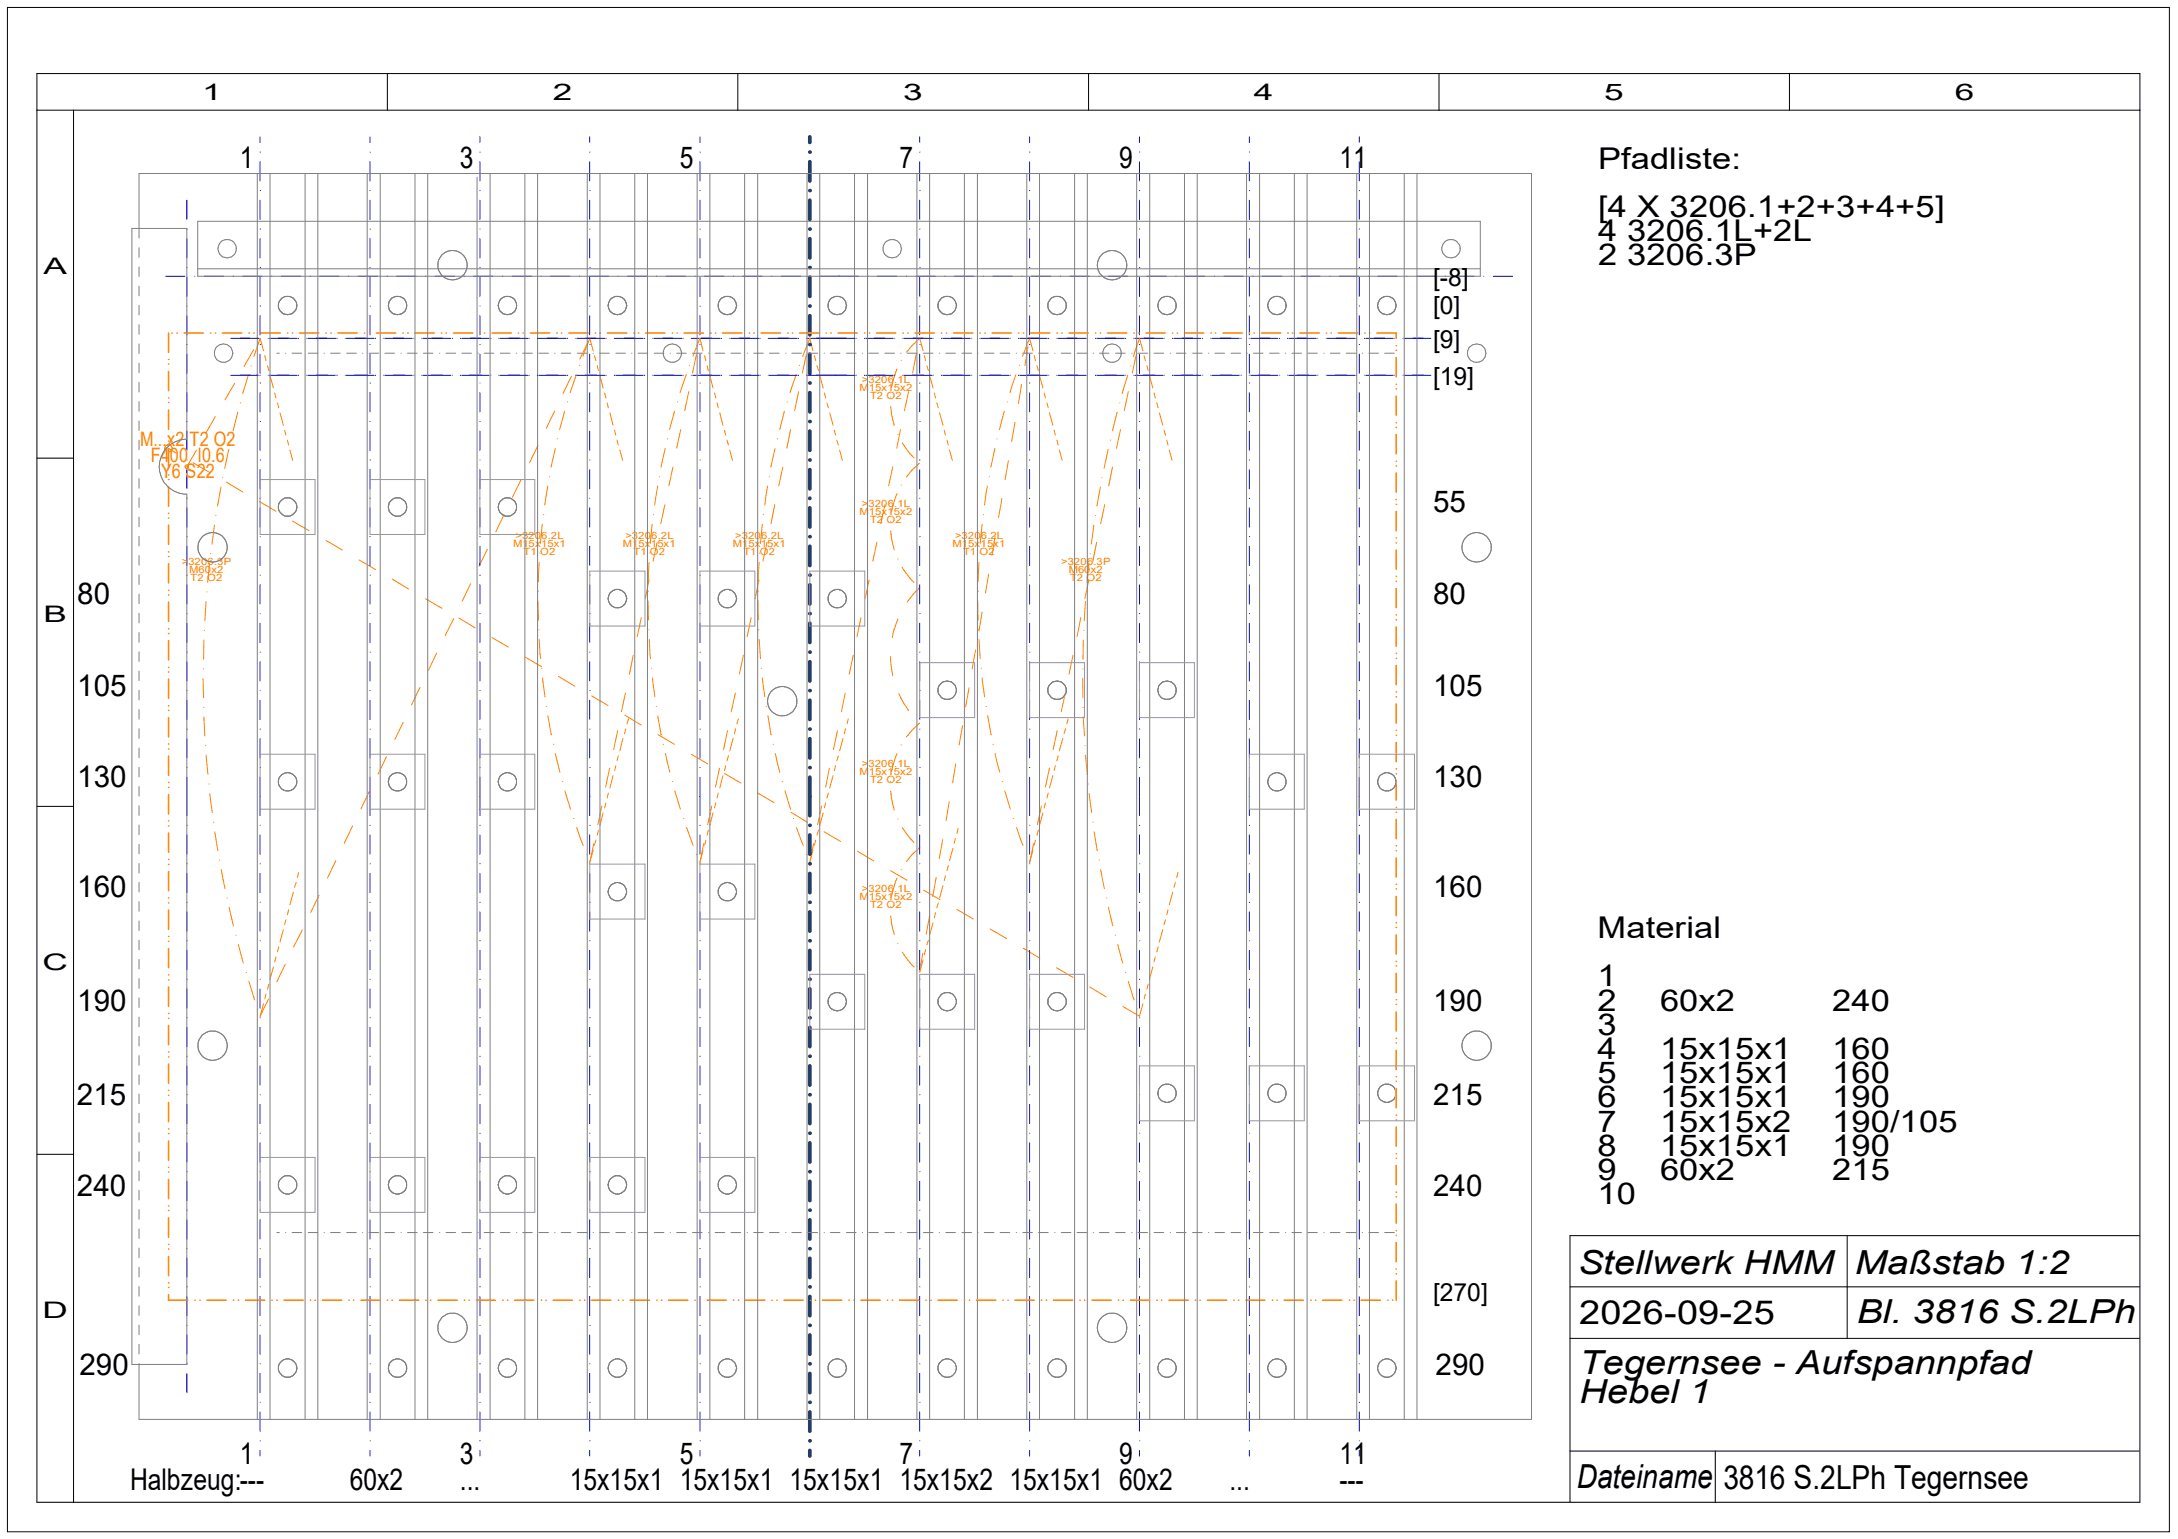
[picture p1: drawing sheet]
<svg xmlns="http://www.w3.org/2000/svg" width="297mm" height="210mm" viewBox="0 0 297 210" stroke-linecap="round" stroke-linejoin="round" font-family="sans-serif">
<defs><g id="words">
<g font-size="4.5">
<text x="215.2" y="173.8">Stellwerk HMM</text>
<text x="253" y="173.8">Maßstab 1:2</text>
<text x="215.4" y="180.6">2026-09-25</text>
<text x="253.2" y="180.5">Bl. 3816 S.2LPh</text>
<text x="215.4" y="187.4">Tegernsee - Aufspannpfad</text>
<text x="215.4" y="191.4">Hebel 1</text>
<text x="215.1" y="203">Dateiname</text>
<text x="235" y="203">3816 S.2LPh Tegernsee</text>
</g>
<g font-size="4.1">
<text x="32.7" y="22.9">1</text>
<text x="62.7" y="22.9">3</text>
<text x="92.7" y="22.9">5</text>
<text x="122.7" y="22.9">7</text>
<text x="152.7" y="22.9">9</text>
<text x="182.7" y="22.9">11</text>
<text x="218" y="23">Pfadliste:</text>
<text x="218" y="29.6">[4 X 3206.1+2+3+4+5]</text>
<text x="218" y="32.9">4 3206.1L+2L</text>
<text x="218" y="36.2">2 3206.3P</text>
<text x="195.4" y="69.9">55</text>
<text x="10.5" y="82.4">80</text>
<text x="195.4" y="82.4">80</text>
<text x="10.5" y="94.9">105</text>
<text x="195.4" y="94.9">105</text>
<text x="10.5" y="107.4">130</text>
<text x="195.4" y="107.4">130</text>
<text x="10.5" y="122.3">160</text>
<text x="195.4" y="122.3">160</text>
<text x="217.9" y="128">Material</text>
<text x="10.5" y="137.8">190</text>
<text x="195.4" y="137.8">190</text>
<text x="217.9" y="134.5">1</text>
<text x="217.9" y="137.8">2</text>
<text x="226.4" y="137.8">60x2</text>
<text x="249.9" y="137.8">240</text>
<text x="217.9" y="141.1">3</text>
<text x="217.9" y="144.4">4</text>
<text x="217.9" y="147.7">5</text>
<text x="226.4" y="144.4">15x15x1</text>
<text x="226.4" y="147.7">15x15x1</text>
<text x="249.9" y="144.4">160</text>
<text x="249.9" y="147.7">160</text>
<text x="10.5" y="150.7">215</text>
<text x="195.4" y="150.7">215</text>
<text x="217.9" y="151">6</text>
<text x="217.9" y="154.3">7</text>
<text x="226.4" y="151">15x15x1</text>
<text x="226.4" y="154.3">15x15x2</text>
<text x="249.9" y="151">190</text>
<text x="249.9" y="154.3">190/105</text>
<text x="217.9" y="157.6">8</text>
<text x="217.9" y="161">9</text>
<text x="226.4" y="157.6">15x15x1</text>
<text x="226.4" y="161">60x2</text>
<text x="249.9" y="157.6">190</text>
<text x="249.9" y="161">215</text>
<text x="10.5" y="163.2">240</text>
<text x="195.4" y="163.2">240</text>
<text x="217.9" y="164.3">10</text>
<text x="10.8" y="187.6">290</text>
<text x="195.8" y="187.6">290</text>
<text x="17.7" y="203.2">Halbzeug:---</text>
<text x="32.7" y="199.7">1</text>
<text x="47.7" y="203.2">60x2</text>
<text x="62.7" y="199.7">3</text>
<text x="62.7" y="203.2">...</text>
<text x="77.7" y="203.2">15x15x1 15x15x1 15x15x1 15x15x2 15x15x1 60x2</text>
<text x="92.7" y="199.7">5</text>
<text x="122.7" y="199.7">7</text>
<text x="152.7" y="199.7">9</text>
<text x="167.7" y="203.2">...</text>
<text x="182.7" y="199.7">11</text>
<text x="182.7" y="203.2">---</text>
</g>
<g font-size="3.4">
<text x="195.4" y="38.9">[-8]</text>
<text x="195.4" y="47.5">[9]</text>
<text x="195.4" y="42.9">[0]</text>
<text x="195.4" y="52.5">[19]</text>
<text x="195.4" y="177.5">[270]</text>
</g>
<g font-size="3.1">
<text x="27.6" y="13.6">1</text>
<text x="75.4" y="13.6">2</text>
<text x="123.2" y="13.6">3</text>
<text x="171" y="13.6">4</text>
<text x="218.8" y="13.6">5</text>
<text x="266.6" y="13.6">6</text>
<text x="5.9" y="37.3">A</text>
<text x="5.9" y="84.8">B</text>
<text x="5.8" y="132.3">C</text>
<text x="5.8" y="179.7">D</text>
</g>
<g font-size="2.7" fill="#ff8000">
<text x="19.1" y="60.8">M...x2 T2 O2</text>
<text x="20.6" y="63">F400 I0.6</text>
<text x="22" y="65.2">Y6 S22</text>
</g>
<g font-size="1.4" fill="#ff8000">
<text x="117.2" y="53.3">M15x15x2</text>
<text x="117.6" y="52.2">&gt;3206.1L</text>
<text x="118.7" y="54.4">T2 O2</text>
<text x="117.2" y="70.3">M15x15x2</text>
<text x="117.6" y="69.2">&gt;3206.1L</text>
<text x="118.7" y="71.4">T2 O2</text>
<text x="24.8" y="77">&gt;3206.3P</text>
<text x="70" y="74.5">M15x15x1</text>
<text x="70.3" y="73.4">&gt;3206.2L</text>
<text x="71.4" y="75.6">T1 O2</text>
<text x="85" y="74.5">M15x15x1</text>
<text x="85.3" y="73.4">&gt;3206.2L</text>
<text x="86.4" y="75.6">T1 O2</text>
<text x="99.9" y="74.5">M15x15x1</text>
<text x="100.3" y="73.4">&gt;3206.2L</text>
<text x="101.4" y="75.6">T1 O2</text>
<text x="129.9" y="74.5">M15x15x1</text>
<text x="130.3" y="73.4">&gt;3206.2L</text>
<text x="131.4" y="75.6">T1 O2</text>
<text x="144.7" y="77">&gt;3206.3P</text>
<text x="25.8" y="78.1">M60x2</text>
<text x="26" y="79.2">T2 O2</text>
<text x="145.8" y="78.1">M60x2</text>
<text x="145.9" y="79.2">T2 O2</text>
<text x="117.2" y="105.7">M15x15x2</text>
<text x="117.6" y="104.6">&gt;3206.1L</text>
<text x="118.7" y="106.8">T2 O2</text>
<text x="117.2" y="122.7">M15x15x2</text>
<text x="117.6" y="121.6">&gt;3206.1L</text>
<text x="118.7" y="123.8">T2 O2</text>
</g>
</g></defs>
<g fill="none" stroke="#000" stroke-width=".14">
<path d="M1 1h294.9v207.9h-294.9zM5 10h286.8v194.9h-286.8zM5 15h286.8M10 15v189.9M52.8 10v5M100.6 10v5M148.5 10v5M196.3 10v5M244 10v5M5 62.5h5M5 110h5M5 157.4h5"/>
<path d="M214.1 175.5h77.7M251.9 168.5v14M291.8 168.5h-77.7v36.4M214.1 182.5h77.7M214.1 197.9h77.7M233.9 197.9v7"/>
</g>
<g fill="none" stroke="#00f" stroke-width=".14">
<path d="M35.5 18.7v.7M50.5 18.7v.7M65.4 18.7v.7M80.4 18.7v.7M95.5 18.7v.7M125.4 18.7v.7M140.4 18.7v.7M155.4 18.7v.7M170.4 18.7v.7M185.4 18.7v.7M22.6 37.7h2.6M25.5 27.3v2.6"/>
<path d="M25.5 32.6v2.6M25.5 37.8v2.6M25.5 36.5h.1M25.5 31.2h.1M26.5 37.7h.1M27.9 37.7h2.6M31.8 37.7h.1M33.1 37.7h2.6M35.5 36.5h.1M35.5 31.2h.1M35.5 22.1v2.6M35.5 27.3v2.6"/>
<path d="M35.5 32.6v2.6M35.5 37.8v2.6M35.5 26h.1M35.5 20.7h.1M37 37.7h.1M38.4 37.7h2.6M42.3 37.7h.1M43.6 37.7h2.6M47.5 37.7h.1M48.8 37.7h2.7M50.5 36.5h.1M50.5 31.2h.1"/>
<path d="M50.5 26h.1M50.5 20.7h.1M50.5 22.1v2.6M50.5 27.3v2.6M50.5 32.6v2.6M50.5 37.8v2.6M52.8 37.7h.1M54.1 37.7h2.6M58 37.7h.1M59.3 37.7h2.7M63.3 37.7h.1M64.6 37.7h2.6"/>
<path d="M65.4 36.5h.1M65.4 31.2h.1M65.4 26h.1M65.4 20.7h.1M65.4 22.1v2.6M65.4 27.3v2.6M65.4 32.6v2.6M65.4 37.8v2.6M68.5 37.7h.1M69.8 37.7h2.7M73.8 37.7h.1M75.1 37.7h2.6"/>
<path d="M79 37.7h.1M80.3 37.7h2.7M80.4 36.5h.1M80.4 31.2h.1M80.4 26h.1M80.4 20.7h.1M80.4 22.1v2.6M80.4 27.3v2.6M80.4 32.6v2.6M80.4 37.8v2.6M84.3 37.7h.1M85.6 37.7h2.6"/>
<path d="M89.5 37.7h.1M90.8 37.7h2.7M94.8 37.7h.1M95.5 36.5h.1M95.5 31.2h.1M95.5 26h.1M95.5 20.7h.1M95.5 22.1v2.6M95.5 27.3v2.6M95.5 32.6v2.6M95.5 37.8v2.6M96.1 37.7h2.6"/>
<path d="M100 37.7h.1M101.3 37.7h2.6M105.2 37.7h.1M106.5 37.7h2.7M110.5 37.7h.1M111.8 37.7h5.2M118.4 37.7h.1M119.7 37.7h2.6M123.6 37.7h.1M124.9 37.7h2.6M125.4 36.5h.1M125.4 31.2h.1"/>
<path d="M125.4 26h.1M125.4 20.7h.1M125.4 22.1v2.6M125.4 27.3v2.6M125.4 32.6v2.6M125.4 37.8v2.6M128.9 37.7h.1M130.2 37.7h2.6M134.1 37.7h.1M135.4 37.7h2.6M139.4 37.7h.1M140.4 36.5h.1"/>
<path d="M140.4 31.2h.1M140.4 26h.1M140.4 20.7h.1M140.4 22.1v2.6M140.4 27.3v2.6M140.4 32.6v2.6M140.4 37.8v2.6M140.7 37.7h2.6M144.6 37.7h.1M145.9 37.7h2.6M149.9 37.7h.1M151.2 37.7h2.6"/>
<path d="M155.1 37.7h.1M155.4 36.5h.1M155.4 31.2h.1M155.4 26h.1M155.4 20.7h.1M155.4 22.1v2.6M155.4 27.3v2.6M155.4 32.6v2.6M155.4 37.8v2.6M156.4 37.7h2.6M160.4 37.7h.1M161.7 37.7h2.6"/>
<path d="M165.6 37.7h.1M166.9 37.7h2.6M170.4 36.5h.1M170.4 31.2h.1M170.4 26h.1M170.4 20.7h.1M170.4 22.1v2.6M170.4 27.3v2.6M170.4 32.6v2.6M170.4 37.8v2.6M170.9 37.7h.1M172.2 37.7h2.6"/>
<path d="M176.1 37.7h.1M177.4 37.7h2.6M181.4 37.7h.1M182.7 37.7h2.6M185.4 36.5h.1M185.4 31.2h.1M185.4 26h.1M185.4 20.7h.1M185.4 22.1v2.6M185.4 27.3v2.6M185.4 32.6v2.6M185.4 37.8v2.6"/>
<path d="M186.6 37.7h.1M187.9 37.7h2.6M191.9 37.7h.1M193.2 37.7h2.6M197.1 37.7h.1M198.4 37.7h2.6M202.3 37.7h.1M203.7 37.7h2.6M25.5 43.1v2.6M25.5 48.3v2.6M25.5 53.6v2.6M25.5 58.8v2.6"/>
<path d="M25.5 57.5h.1M25.5 52.2h.1M25.5 47h.1M25.5 41.7h.1M31.5 46.1h3.8M31.5 51.2h3.8M35.4 46.1h.1M35.4 51.2h.1M35.5 57.5h.1M35.5 52.2h.1M35.5 47h.1M35.5 41.7h.1"/>
<path d="M35.5 43.1v2.6M35.5 48.3v2.6M35.5 53.6v2.6M35.5 58.8v2.6M36.6 46.1h.1M36.6 51.2h.1M36.7 46.1h3.8M36.7 51.2h3.8M40.7 46.1h.1M40.7 51.2h.1M41.8 46.1h.1M41.8 51.2h.1"/>
<path d="M42 46.1h3.8M42 51.2h3.8M45.9 46.1h.1M45.9 51.2h.1M47.1 46.1h.1M47.1 51.2h.1M47.2 46.1h3.8M47.2 51.2h3.8M50.5 57.5h.1M50.5 52.2h.1M50.5 47h.1M50.5 41.7h.1"/>
<path d="M50.5 43.1v2.6M50.5 48.3v2.6M50.5 53.6v2.6M50.5 58.8v2.6M51.2 46.1h.1M51.2 51.2h.1M52.3 46.1h.1M52.3 51.2h.1M52.5 46.1h3.7M52.5 51.2h3.7M56.4 46.1h.1M56.4 51.2h.1"/>
<path d="M57.5 46.1h.1M57.5 51.2h.1M57.7 46.1h3.8M57.7 51.2h3.8M61.7 46.1h.1M61.7 51.2h.1M62.8 46.1h.1M62.8 51.2h.1M63 46.1h3.7M63 51.2h3.7M65.4 57.5h.1M65.4 52.2h.1"/>
<path d="M65.4 47h.1M65.4 41.7h.1M65.4 43.1v2.6M65.4 48.3v2.6M65.4 53.6v2.6M65.4 58.8v2.6M66.9 46.1h.1M66.9 51.2h.1M68 46.1h.1M68 51.2h.1M68.2 46.1h3.8M68.2 51.2h3.8"/>
<path d="M72.1 46.1h.1M72.1 51.2h.1M73.3 46.1h.1M73.3 51.2h.1M73.4 46.1h3.8M73.4 51.2h3.8M77.4 46.1h.1M77.4 51.2h.1M78.5 46.1h.1M78.5 51.2h.1M78.7 46.1h3.8M78.7 51.2h3.8"/>
<path d="M80.4 57.5h.1M80.4 52.2h.1M80.4 47h.1M80.4 41.7h.1M80.4 43.1v2.6M80.4 48.3v2.6M80.4 53.6v2.6M80.4 58.8v2.6M82.6 46.1h.1M82.6 51.2h.1M83.8 46.1h.1M83.8 51.2h.1"/>
<path d="M83.9 46.1h3.8M83.9 51.2h3.8M87.9 46.1h.1M87.9 51.2h.1M89 46.1h.1M89 51.2h.1M89.2 46.1h3.8M89.2 51.2h3.8M93.1 46.1h.1M93.1 51.2h.1M94.3 46.1h.1M94.3 51.2h.1"/>
<path d="M94.4 46.1h3.8M94.4 51.2h3.8M95.5 57.5h.1M95.5 52.2h.1M95.5 47h.1M95.5 41.7h.1M95.5 43.1v2.6M95.5 48.3v2.6M95.5 53.6v2.6M95.5 58.8v2.6M98.4 46.1h.1M98.4 51.2h.1"/>
<path d="M99.5 46.1h.1M99.5 51.2h.1M99.7 46.1h3.8M99.7 51.2h3.8M103.6 46.1h.1M103.6 51.2h.1M104.8 46.1h.1M104.8 51.2h.1M104.9 46.1h3.8M104.9 51.2h3.8M108.9 46.1h.1M108.9 51.2h.1"/>
<path d="M110 46.1h.1M110 51.2h.1M110.2 46.1h6.4M110.2 51.2h6.4M116.8 46.1h.1M116.8 51.2h.1M117.9 46.1h.1M117.9 51.2h.1M118.1 46.1h3.7M118.1 51.2h3.7M122 46.1h.1M122 51.2h.1"/>
<path d="M123.1 46.1h.1M123.1 51.2h.1M123.3 46.1h3.8M123.3 51.2h3.8M125.4 57.5h.1M125.4 52.2h.1M125.4 47h.1M125.4 41.7h.1M125.4 43.1v2.6M125.4 48.3v2.6M125.4 53.6v2.6M125.4 58.8v2.6"/>
<path d="M127.3 46.1h.1M127.3 51.2h.1M128.4 46.1h.1M128.4 51.2h.1M128.6 46.1h3.7M128.6 51.2h3.7M132.5 46.1h.1M132.5 51.2h.1M133.6 46.1h.1M133.6 51.2h.1M133.8 46.1h3.8M133.8 51.2h3.8"/>
<path d="M137.7 46.1h.1M137.7 51.2h.1M138.9 46.1h.1M138.9 51.2h.1M139.1 46.1h3.7M139.1 51.2h3.7M140.4 57.5h.1M140.4 52.2h.1M140.4 47h.1M140.4 41.7h.1M140.4 43.1v2.6M140.4 48.3v2.6"/>
<path d="M140.4 53.6v2.6M140.4 58.8v2.6M143 46.1h.1M143 51.2h.1M144.1 46.1h.1M144.1 51.2h.1M144.3 46.1h3.8M144.3 51.2h3.8M148.2 46.1h.1M148.2 51.2h.1M149.4 46.1h.1M149.4 51.2h.1"/>
<path d="M149.6 46.1h3.7M149.6 51.2h3.7M153.5 46.1h.1M153.5 51.2h.1M154.6 46.1h.1M154.6 51.2h.1M154.8 46.1h3.8M154.8 51.2h3.8M155.4 57.5h.1M155.4 52.2h.1M155.4 47h.1M155.4 41.7h.1"/>
<path d="M155.4 43.1v2.6M155.4 48.3v2.6M155.4 53.6v2.6M155.4 58.8v2.6M158.7 46.1h.1M158.7 51.2h.1M159.9 46.1h.1M159.9 51.2h.1M160.1 46.1h3.7M160.1 51.2h3.7M164 46.1h.1M164 51.2h.1"/>
<path d="M165.1 46.1h.1M165.1 51.2h.1M165.3 46.1h3.7M165.3 51.2h3.7M169.2 46.1h.1M169.2 51.2h.1M170.3 46.1h.1M170.3 51.2h.1M170.4 57.5h.1M170.4 52.2h.1M170.4 47h.1M170.4 41.7h.1"/>
<path d="M170.4 43.1v2.6M170.4 48.3v2.6M170.4 53.6v2.6M170.4 58.8v2.6M170.6 46.1h3.7M170.6 51.2h3.7M174.5 46.1h.1M174.5 51.2h.1M175.6 46.1h.1M175.6 51.2h.1M175.8 46.1h3.7M175.8 51.2h3.7"/>
<path d="M179.7 46.1h.1M179.7 51.2h.1M180.8 46.1h.1M180.8 51.2h.1M181 46.1h3.8M181 51.2h3.8M185 46.1h.1M185 51.2h.1M185.4 57.5h.1M185.4 52.2h.1M185.4 47h.1M185.4 41.7h.1"/>
<path d="M185.4 43.1v2.6M185.4 48.3v2.6M185.4 53.6v2.6M185.4 58.8v2.6M186.1 46.1h.1M186.1 51.2h.1M186.3 46.1h3.7M186.3 51.2h3.7M190.2 46.1h.1M190.2 51.2h.1M191.3 46.1h.1M191.3 51.2h.1"/>
<path d="M191.5 46.1h3.7M191.5 51.2h3.7M25.5 64.1v2.5M25.5 69.3v2.6M25.5 74.5v2.6M25.5 79.8v2.6M25.5 78.4h.1M25.5 73.2h.1M25.5 67.9h.1M25.5 62.7h.1M35.5 78.4h.1M35.5 73.2h.1"/>
<path d="M35.5 62.7h.1M35.5 64.1v2.6M35.5 67.9v.1M35.5 69.3v2.6M35.5 74.5v2.6M35.5 79.8v2.6M50.5 78.4h.1M50.5 73.2h.1M50.5 62.7h.1M50.5 64.1v2.6M50.5 67.9v.1M50.5 69.3v2.6"/>
<path d="M50.5 74.5v2.6M50.5 79.8v2.6M65.4 78.4h.1M65.4 73.2h.1M65.4 62.7h.1M65.4 64.1v2.6M65.4 67.9v.1M65.4 69.3v2.6M65.4 74.5v2.6M65.4 79.8v2.6M80.4 78.4h.1M80.4 73.2h.1"/>
<path d="M80.4 62.7h.1M80.4 64.1v2.6M80.4 67.9v.1M80.4 69.3v2.6M80.4 74.5v2.6M80.4 79.8v2.6M95.5 78.4h.1M95.5 73.2h.1M95.5 62.7h.1M95.5 64.1v2.6M95.5 67.9v.1M95.5 69.3v2.6"/>
<path d="M95.5 74.5v2.6M95.5 79.8v2.6M125.4 78.4h.1M125.4 73.2h.1M125.4 62.7h.1M125.4 64.1v2.6M125.4 67.9v.1M125.4 69.3v2.6M125.4 74.5v2.6M125.4 79.8v2.6M140.4 78.4h.1M140.4 73.2h.1"/>
<path d="M140.4 62.7h.1M140.4 64.1v2.6M140.4 67.9v.1M140.4 69.3v2.6M140.4 74.5v2.6M140.4 79.8v2.6M155.4 78.4h.1M155.4 73.2h.1M155.4 62.7h.1M155.4 64.1v2.6M155.4 67.9v.1M155.4 69.3v2.6"/>
<path d="M155.4 74.5v2.6M155.4 79.8v2.6M170.4 78.4h.1M170.4 73.2h.1M170.4 62.7h.1M170.4 64.1v2.6M170.4 67.9v.1M170.4 69.3v2.6M170.4 74.5v2.6M170.4 79.8v2.6M185.4 78.4h.1M185.4 73.2h.1"/>
<path d="M185.4 62.7h.1M185.4 64.1v2.6M185.4 67.9v.1M185.4 69.3v2.6M185.4 74.5v2.6M185.4 79.8v2.6M25.5 85v2.6M25.5 90.3v2.6M25.5 95.5v2.6M25.5 99.4h.1M25.5 94.2h.1M25.5 88.9h.1"/>
<path d="M25.5 83.7h.1M35.5 99.4h.1M35.5 94.2h.1M35.5 88.9h.1M35.5 83.7h.1M35.5 85v2.6M35.5 90.3v2.6M35.5 95.5v2.6M50.5 99.4h.1M50.5 94.2h.1M50.5 88.9h.1M50.5 83.7h.1"/>
<path d="M50.5 85v2.6M50.5 90.3v2.6M50.5 95.5v2.6M65.4 99.4h.1M65.4 94.2h.1M65.4 88.9h.1M65.4 83.7h.1M65.4 85v2.6M65.4 90.3v2.6M65.4 95.5v2.6M80.4 99.4h.1M80.4 94.2h.1"/>
<path d="M80.4 88.9h.1M80.4 83.7h.1M80.4 85v2.6M80.4 90.3v2.6M80.4 95.5v2.6M95.5 99.4h.1M95.5 94.2h.1M95.5 88.9h.1M95.5 83.7h.1M95.5 85v2.6M95.5 90.3v2.6M95.5 95.5v2.6"/>
<path d="M125.4 99.4h.1M125.4 94.2h.1M125.4 88.9h.1M125.4 83.7h.1M125.4 85v2.6M125.4 90.3v2.6M125.4 95.5v2.6M140.4 99.4h.1M140.4 94.2h.1M140.4 88.9h.1M140.4 83.7h.1M140.4 85v2.6"/>
<path d="M140.4 90.3v2.6M140.4 95.5v2.6M155.4 99.4h.1M155.4 94.2h.1M155.4 88.9h.1M155.4 83.7h.1M155.4 85v2.6M155.4 90.3v2.6M155.4 95.5v2.6M170.4 99.4h.1M170.4 94.2h.1M170.4 88.9h.1"/>
<path d="M170.4 83.7h.1M170.4 85v2.6M170.4 90.3v2.6M170.4 95.5v2.6M185.4 99.4h.1M185.4 94.2h.1M185.4 88.9h.1M185.4 83.7h.1M185.4 85v2.6M185.4 90.3v2.6M185.4 95.5v2.6M25.5 100.8v2.6"/>
<path d="M25.5 106v5.3M25.5 113.9v2.6M25.5 119.1v2.7M25.5 104.7h.1M25.5 112.6h.1M25.5 117.8h.1M35.5 104.7h.1M35.5 112.6h.1M35.5 117.8h.1M35.5 100.8v2.6M35.5 106v5.3M35.5 113.9v2.6"/>
<path d="M35.5 119.1v2.7M50.5 104.7h.1M50.5 112.6h.1M50.5 117.8h.1M50.5 100.8v2.6M50.5 106v5.3M50.5 113.9v2.6M50.5 119.1v2.7M65.4 104.7h.1M65.4 112.6h.1M65.4 117.8h.1M65.4 100.8v2.6"/>
<path d="M65.4 106v5.3M65.4 113.9v2.6M65.4 119.1v2.7M80.4 104.7h.1M80.4 112.6h.1M80.4 117.8h.1M80.4 100.8v2.6M80.4 106v5.3M80.4 113.9v2.6M80.4 119.1v2.7M95.5 104.7h.1M95.5 112.6h.1"/>
<path d="M95.5 117.8h.1M95.5 100.8v2.6M95.5 106v5.3M95.5 113.9v2.6M95.5 119.1v2.7M125.4 104.7h.1M125.4 112.6h.1M125.4 117.8h.1M125.4 100.8v2.6M125.4 106v5.3M125.4 113.9v2.6M125.4 119.1v2.7"/>
<path d="M140.4 104.7h.1M140.4 112.6h.1M140.4 117.8h.1M140.4 100.8v2.6M140.4 106v5.3M140.4 113.9v2.6M140.4 119.1v2.7M155.4 104.7h.1M155.4 112.6h.1M155.4 117.8h.1M155.4 100.8v2.6M155.4 106v5.3"/>
<path d="M155.4 113.9v2.6M155.4 119.1v2.7M170.4 104.7h.1M170.4 112.6h.1M170.4 117.8h.1M170.4 100.8v2.6M170.4 106v5.3M170.4 113.9v2.6M170.4 119.1v2.7M185.4 104.7h.1M185.4 112.6h.1M185.4 117.8h.1"/>
<path d="M185.4 100.8v2.6M185.4 106v5.3M185.4 113.9v2.6M185.4 119.1v2.7M25.5 124.4v2.6M25.5 129.6v2.6M25.5 134.9v2.6M25.5 123.1h.1M25.5 128.3h.1M25.5 133.6h.1M25.5 138.8h.1M35.5 123.1h.1"/>
<path d="M35.5 128.3h.1M35.5 133.6h.1M35.5 138.8h.1M35.5 124.4v2.6M35.5 129.6v2.6M35.5 134.9v2.6M50.5 123.1h.1M50.5 128.3h.1M50.5 133.6h.1M50.5 138.8h.1M50.5 124.4v2.6M50.5 129.6v2.6"/>
<path d="M50.5 134.9v2.6M65.4 123.1h.1M65.4 128.3h.1M65.4 133.6h.1M65.4 138.8h.1M65.4 124.4v2.6M65.4 129.6v2.6M65.4 134.9v2.6M80.4 123.1h.1M80.4 128.3h.1M80.4 133.6h.1M80.4 138.8h.1"/>
<path d="M80.4 124.4v2.6M80.4 129.6v2.6M80.4 134.9v2.6M95.5 123.1h.1M95.5 128.3h.1M95.5 133.6h.1M95.5 138.8h.1M95.5 124.4v2.6M95.5 129.6v2.6M95.5 134.9v2.6M125.4 123.1h.1M125.4 128.3h.1"/>
<path d="M125.4 133.6h.1M125.4 138.8h.1M125.4 124.4v2.6M125.4 129.6v2.6M125.4 134.9v2.6M140.4 123.1h.1M140.4 128.3h.1M140.4 133.6h.1M140.4 138.8h.1M140.4 124.4v2.6M140.4 129.6v2.6M140.4 134.9v2.6"/>
<path d="M155.4 123.1h.1M155.4 128.3h.1M155.4 133.6h.1M155.4 138.8h.1M155.4 124.4v2.6M155.4 129.6v2.6M155.4 134.9v2.6M170.4 123.1h.1M170.4 128.3h.1M170.4 133.6h.1M170.4 138.8h.1M170.4 124.4v2.6"/>
<path d="M170.4 129.6v2.6M170.4 134.9v2.6M185.4 123.1h.1M185.4 128.3h.1M185.4 133.6h.1M185.4 138.8h.1M185.4 124.4v2.6M185.4 129.6v2.6M185.4 134.9v2.6M25.5 140.1v2.6M25.5 145.4v2.6M25.5 150.6v2.6"/>
<path d="M25.5 155.9v2.6M25.5 144.1h.1M25.5 149.3h.1M25.5 154.6h.1M25.5 159.8h.1M35.5 144.1h.1M35.5 149.3h.1M35.5 154.6h.1M35.5 159.8h.1M35.5 140.1v2.6M35.5 145.4v2.6M35.5 150.6v2.6"/>
<path d="M35.5 155.9v2.6M50.5 144.1h.1M50.5 149.3h.1M50.5 154.6h.1M50.5 159.8h.1M50.5 140.1v2.6M50.5 145.4v2.6M50.5 150.6v2.6M50.5 155.9v2.6M65.4 144.1h.1M65.4 149.3h.1M65.4 154.6h.1"/>
<path d="M65.4 159.8h.1M65.4 140.1v2.6M65.4 145.4v2.6M65.4 150.6v2.6M65.4 155.9v2.6M80.4 144.1h.1M80.4 149.3h.1M80.4 154.6h.1M80.4 159.8h.1M80.4 140.1v2.6M80.4 145.4v2.6M80.4 150.6v2.6"/>
<path d="M80.4 155.9v2.6M95.5 144.1h.1M95.5 149.3h.1M95.5 154.6h.1M95.5 159.8h.1M95.5 140.1v2.6M95.5 145.4v2.6M95.5 150.6v2.6M95.5 155.9v2.6M125.4 144.1h.1M125.4 149.3h.1M125.4 154.6h.1"/>
<path d="M125.4 159.8h.1M125.4 140.1v2.6M125.4 145.4v2.6M125.4 150.6v2.6M125.4 155.9v2.6M140.4 144.1h.1M140.4 149.3h.1M140.4 154.6h.1M140.4 159.8h.1M140.4 140.1v2.6M140.4 145.4v2.6M140.4 150.6v2.6"/>
<path d="M140.4 155.9v2.6M155.4 144.1h.1M155.4 149.3h.1M155.4 154.6h.1M155.4 159.8h.1M155.4 140.1v2.6M155.4 145.4v2.6M155.4 150.6v2.6M155.4 155.9v2.6M170.4 144.1h.1M170.4 149.3h.1M170.4 154.6h.1"/>
<path d="M170.4 159.8h.1M170.4 140.1v2.6M170.4 145.4v2.6M170.4 150.6v2.6M170.4 155.9v2.6M185.4 144.1h.1M185.4 149.3h.1M185.4 154.6h.1M185.4 159.8h.1M185.4 140.1v2.6M185.4 145.4v2.6M185.4 150.6v2.6"/>
<path d="M185.4 155.9v2.6M25.5 161.1v2.6M25.5 166.4v2.6M25.5 170.3h.1M25.5 171.6v2.6M25.5 176.8v2.7M25.5 165.1h.1M25.5 175.5h.1M35.5 165.1h.1M35.5 175.5h.1M35.5 161.1v2.6M35.5 166.4v2.6"/>
<path d="M35.5 171.6v2.6M35.5 176.8v2.7M35.5 170.3h.1M50.5 165.1h.1M50.5 175.5h.1M50.5 170.3h.1M50.5 161.1v2.6M50.5 166.4v2.6M50.5 171.6v2.6M50.5 176.8v2.7M65.4 165.1h.1M65.4 175.5h.1"/>
<path d="M65.4 170.3h.1M65.4 161.1v2.6M65.4 166.4v2.6M65.4 171.6v2.6M65.4 176.8v2.7M80.4 165.1h.1M80.4 175.5h.1M80.4 170.3h.1M80.4 161.1v2.6M80.4 166.4v2.6M80.4 171.6v2.6M80.4 176.8v2.7"/>
<path d="M95.5 165.1h.1M95.5 175.5h.1M95.5 170.3h.1M95.5 161.1v2.6M95.5 166.4v2.6M95.5 171.6v2.6M95.5 176.8v2.7M125.4 165.1h.1M125.4 175.5h.1M125.4 170.3h.1M125.4 161.1v2.6M125.4 166.4v2.6"/>
<path d="M125.4 171.6v2.6M125.4 176.8v2.7M140.4 165.1h.1M140.4 175.5h.1M140.4 170.3h.1M140.4 161.1v2.6M140.4 166.4v2.6M140.4 171.6v2.6M140.4 176.8v2.7M155.4 165.1h.1M155.4 175.5h.1M155.4 170.3h.1"/>
<path d="M155.4 161.1v2.6M155.4 166.4v2.6M155.4 171.6v2.6M155.4 176.8v2.7M170.4 165.1h.1M170.4 175.5h.1M170.4 170.3h.1M170.4 161.1v2.6M170.4 166.4v2.6M170.4 171.6v2.6M170.4 176.8v2.7M185.4 165.1h.1"/>
<path d="M185.4 175.5h.1M185.4 170.3h.1M185.4 161.1v2.6M185.4 166.4v2.6M185.4 171.6v2.6M185.4 176.8v2.7M25.5 182.1v2.6M25.5 187.3v2.6M25.5 180.8h.1M25.5 186h.1M35.5 180.8h.1M35.5 186h.1"/>
<path d="M35.5 182.1v2.6M35.5 187.3v2.6M35.5 192.6v2.6M35.5 197.8v.8M35.5 191.3h.1M35.5 196.5h.1M50.5 180.8h.1M50.5 186h.1M50.5 191.3h.1M50.5 196.5h.1M50.5 182.1v2.6M50.5 187.3v2.6"/>
<path d="M50.5 192.6v2.6M50.5 197.8v.8M65.4 180.8h.1M65.4 186h.1M65.4 191.3h.1M65.4 196.5h.1M65.4 182.1v2.6M65.4 187.3v2.6M65.4 192.6v2.6M65.4 197.8v.8M80.4 180.8h.1M80.4 186h.1"/>
<path d="M80.4 191.3h.1M80.4 196.5h.1M80.4 182.1v2.6M80.4 187.3v2.6M80.4 192.6v2.6M80.4 197.8v.8M95.5 180.8h.1M95.5 186h.1M95.5 191.3h.1M95.5 196.5h.1M95.5 182.1v2.6M95.5 187.3v2.6"/>
<path d="M95.5 192.6v2.6M95.5 197.8v.8M125.4 180.8h.1M125.4 186h.1M125.4 191.3h.1M125.4 196.5h.1M125.4 182.1v2.6M125.4 187.3v2.6M125.4 192.6v2.6M125.4 197.8v.8M140.4 180.8h.1M140.4 186h.1"/>
<path d="M140.4 191.3h.1M140.4 196.5h.1M140.4 182.1v2.6M140.4 187.3v2.6M140.4 192.6v2.6M140.4 197.8v.8M155.4 180.8h.1M155.4 186h.1M155.4 191.3h.1M155.4 196.5h.1M155.4 182.1v2.6M155.4 187.3v2.6"/>
<path d="M155.4 192.6v2.6M155.4 197.8v.8M170.4 180.8h.1M170.4 186h.1M170.4 191.3h.1M170.4 196.5h.1M170.4 182.1v2.6M170.4 187.3v2.6M170.4 192.6v2.6M170.4 197.8v.8M185.4 180.8h.1M185.4 186h.1"/>
<path d="M185.4 191.3h.1M185.4 196.5h.1M185.4 182.1v2.6M185.4 187.3v2.6M185.4 192.6v2.6M185.4 197.8v.8"/>
</g>
<g fill="none" stroke="#808080" stroke-width=".14">
<path d="M19 32.5v-8.8h189.9v169.9h-189.9v-7.6M19 33.8v1.3M19 36.4v1.3M19 39v1.3M27 30.2h174.9v7.5h-174.9zM27 36.7h174.9M32.2 33.9h.1M35.1 23.7v169.9M36.8 23.7v169.9M41.6 23.7v169.9M43.3 23.7v169.9M50.1 23.7v169.9"/>
<path d="M51.9 23.7v169.9M56.6 23.7v169.9M58.3 23.7v169.9M63.7 36.2h.1M65.1 24.2v169.4M66.8 23.7v169.9M71.6 23.7v169.9M73.3 23.7v169.9M80.1 23.7v169.9M81.8 23.7v169.9M86.6 23.7v169.9M88.3 23.7v169.9"/>
<path d="M95.1 23.7v169.9M96.8 23.7v169.9M101.6 23.7v169.9M103.3 23.7v169.9M110.1 23.7v169.9M111.8 23.7v169.9M116.5 23.7v169.9M118.3 23.7v169.9M122.9 33.9h.1M125 23.7v169.9M126.8 23.7v169.9M131.5 23.7v169.9"/>
<path d="M133.3 23.7v169.9M140 23.7v169.9M141.8 23.7v169.9M146.6 23.7v169.9M148.3 23.7v169.9M153.7 36.2h.1M155 23.7v169.9M156.8 23.7v169.9M161.5 23.7v169.9M163.3 23.7v169.9M170 23.7v169.9M171.8 23.7v169.9"/>
<path d="M176.5 23.7v169.9M178.3 23.7v169.9M185 23.7v169.9M186.8 23.7v169.9M191.5 23.7v169.9M193.2 23.7v169.9M199.1 33.9h.1M19 41.7v1.3M19 44.3v1.3M19 46.9v1.3M19 49.5v1.3M19 52.2v1.3"/>
<path d="M19 54.8v1.3M19 57.4v1.3M25.5 59.9v-28.7h-7.5v154.9h7.5v-118.7a3.4 3.4 0 0 1-1.7-.4l-.8-.5a3.8 3.8 0 0 1 0-5.7l1.3-.7 1.2-.2M31.7 48.2h.1M37.8 48.2h.3M38.9 48.2h.1M39.8 48.2h1.3M40.5 41.7h.1M42 48.2h1.3M44.2 48.2h.1M45.1 48.2h1.3M47.3 48.2h1.3"/>
<path d="M49.4 48.2h.1M50.3 48.2h1.3M52.5 48.2h1.3M54.7 48.2h.1M55.5 41.7h.1M55.6 48.2h1.3M57.7 48.2h1.4M59.9 48.2h.1M60.8 48.2h1.3M63 48.2h1.3M65.2 48.2h.1M66 48.2h1.3"/>
<path d="M68.2 48.2h1.4M70.4 41.7h.1M70.4 48.2h.1M71.3 48.2h1.3M73.5 48.2h1.3M75.6 48.2h.1M76.5 48.2h1.3M78.7 48.2h1.3M80.9 48.2h.1M81.8 48.2h1.3M84 48.2h1.3M85.5 41.7h.1"/>
<path d="M86.1 48.2h.1M87 48.2h1.3M89.2 48.2h1.3M91.4 48.2h.1M92.3 48.2h1.3M94.4 48.2h1.4M96.6 48.2h.1M97.5 48.2h1.3M99.7 48.2h1.3M100.5 41.7h.1M101.9 48.2h.1M102.8 48.2h1.3"/>
<path d="M104.9 48.2h1.4M107.1 48.2h.1M108 48.2h1.3M110.2 48.2h1.3M112.4 48.2h.1M113.2 48.2h1.4M115.4 41.7h.1M115.4 48.2h1.4M117.6 48.2h.1M118.5 48.2h1.3M120.7 48.2h1.3M122.8 48.2h.1"/>
<path d="M123.7 48.2h1.3M125.9 48.2h1.4M128.1 48.2h.1M129 48.2h1.3M130.4 41.7h.1M131.2 48.2h1.3M133.3 48.2h.1M134.2 48.2h1.3M136.4 48.2h1.3M138.6 48.2h.1M139.5 48.2h1.3M141.6 48.2h1.4"/>
<path d="M143.8 48.2h.1M144.7 48.2h1.3M145.4 41.7h.1M146.9 48.2h1.3M149.1 48.2h.1M149.9 48.2h1.4M152.1 48.2h1.4M154.3 48.2h.1M155.2 48.2h1.3M157.4 48.2h1.3M159.6 48.2h.1M160.4 41.7h.1"/>
<path d="M160.4 48.2h1.4M162.6 48.2h1.4M164.8 48.2h.1M165.7 48.2h1.3M167.9 48.2h1.3M170 48.2h.1M170.9 48.2h1.4M173.1 48.2h1.4M175.3 48.2h.1M175.4 41.7h.1M176.2 48.2h1.3M178.3 48.2h1.4"/>
<path d="M180.5 48.2h.1M181.4 48.2h1.3M183.6 48.2h1.3M185.8 48.2h.1M186.7 48.2h1.3M188.8 48.2h1.4M190.4 41.7h.1M202.6 48.2h.1M19 60v1.3M19 62.7v1.3M19 65.3v1.3M19 67.9v1.3"/>
<path d="M19 70.5v1.3M19 73.2v1.3M19 75.8v1.3M19 78.4v1.3M31 74.6h.1M40.5 69.2h.1M55.5 69.2h.1M70.4 69.2h.1M203.4 74.6h.1M19 81v1.3M19 83.7v1.3M19 86.3v1.3"/>
<path d="M19 88.9v1.3M19 91.5v1.3M19 94.1v1.4M19 96.8v1.3M19 99.4v1.3M85.5 81.7h.1M100.5 81.7h.1M108.7 95.6h.1M115.4 81.7h.1M130.4 94.1h.1M145.4 94.1h.1M160.4 94.1h.1"/>
<path d="M19 102v1.3M19 104.6v1.4M19 107.3v1.3M19 109.9v1.3M19 112.5v1.3M19 115.1v1.4M19 117.8v1.3M38 106.6h.1M53 106.6h.1M67.9 106.6h.1M172.9 106.6h.1M187.9 106.6h.1"/>
<path d="M19 120.4v1.3M19 123v1.3M19 125.6v1.3M19 128.2v1.3M19 130.9v1.3M19 133.5v1.3M19 136.1v1.3M19 138.7v1.3M82.9 121.6h.1M98 121.6h.1M112.9 136.6h.1M127.9 136.6h.1"/>
<path d="M142.9 136.6h.1M19 141.4v1.3M19 144v1.3M19 146.6v1.3M19 149.2v1.3M19 151.8v1.4M19 154.5v1.3M19 157.1v1.3M19 159.7v1.3M31 142.6h.1M157.9 149.1h.1M172.9 149.1h.1"/>
<path d="M187.9 149.1h.1M203.4 142.6h.1M19 162.3v1.4M19 165v1.3M19 167.6v1.3M19 170.2v1.3M19 172.8v1.4M19 175.5v1.3M19 178.1v1.3M37.8 168.1h.3M38 161.6h.1M38.9 168.1h.1"/>
<path d="M39.8 168.1h1.3M42 168.1h1.3M44.2 168.1h.1M45.1 168.1h1.3M47.3 168.1h1.3M49.4 168.1h.1M50.3 168.1h1.3M52.5 168.1h1.3M53 161.6h.1M54.7 168.1h.1M55.6 168.1h1.3M57.7 168.1h1.4"/>
<path d="M59.9 168.1h.1M60.8 168.1h1.3M63 168.1h1.3M65.2 168.1h.1M66 168.1h1.3M67.9 161.6h.1M68.2 168.1h1.4M70.4 168.1h.1M71.3 168.1h1.3M73.5 168.1h1.3M75.6 168.1h.1M76.5 168.1h1.3"/>
<path d="M78.7 168.1h1.3M80.9 168.1h.1M81.8 168.1h1.3M82.9 161.6h.1M84 168.1h1.3M86.1 168.1h.1M87 168.1h1.3M89.2 168.1h1.3M91.4 168.1h.1M92.3 168.1h1.3M94.4 168.1h1.4M96.6 168.1h.1"/>
<path d="M97.5 168.1h1.3M98 161.6h.1M99.7 168.1h1.3M101.9 168.1h.1M102.8 168.1h1.3M104.9 168.1h1.4M107.1 168.1h.1M108 168.1h1.3M110.2 168.1h1.3M112.4 168.1h.1M113.2 168.1h1.4M115.4 168.1h1.4"/>
<path d="M117.6 168.1h.1M118.5 168.1h1.3M120.7 168.1h1.3M122.8 168.1h.1M123.7 168.1h1.3M125.9 168.1h1.4M128.1 168.1h.1M129 168.1h1.3M131.2 168.1h1.3M133.3 168.1h.1M134.2 168.1h1.3M136.4 168.1h1.3"/>
<path d="M138.6 168.1h.1M139.5 168.1h1.3M141.6 168.1h1.4M143.8 168.1h.1M144.7 168.1h1.3M146.9 168.1h1.3M149.1 168.1h.1M149.9 168.1h1.4M152.1 168.1h1.4M154.3 168.1h.1M155.2 168.1h1.3M157.4 168.1h1.3"/>
<path d="M159.6 168.1h.1M160.4 168.1h1.4M162.6 168.1h1.4M164.8 168.1h.1M165.7 168.1h1.3M167.9 168.1h1.3M170 168.1h.1M170.9 168.1h1.4M173.1 168.1h1.4M175.3 168.1h.1M176.2 168.1h1.3M178.3 168.1h1.4"/>
<path d="M180.5 168.1h.1M181.4 168.1h1.3M183.6 168.1h1.3M185.8 168.1h.1M186.7 168.1h1.3M188.8 168.1h1.4M19 180.7v1.3M19 183.3v1.4M40.5 186.6h.1M55.5 186.6h.1M63.7 181.1h.1M70.4 186.6h.1"/>
<path d="M85.5 186.6h.1M100.5 186.6h.1M115.4 186.6h.1M130.4 186.6h.1M145.4 186.6h.1M153.7 181.1h.1M160.4 186.6h.1M175.4 186.6h.1M190.4 186.6h.1"/>
<circle cx="31" cy="33.9" r="1.25"/>
<circle cx="61.7" cy="36.2" r="2.01"/>
<circle cx="121.7" cy="33.9" r="1.25"/>
<circle cx="151.7" cy="36.2" r="2.01"/>
<circle cx="197.9" cy="33.9" r="1.25"/>
<circle cx="30.5" cy="48.2" r="1.26"/>
<circle cx="39.2" cy="41.7" r="1.25"/>
<circle cx="54.2" cy="41.7" r="1.25"/>
<circle cx="69.2" cy="41.7" r="1.24"/>
<circle cx="84.2" cy="41.7" r="1.27"/>
<circle cx="91.7" cy="48.2" r="1.25"/>
<circle cx="99.2" cy="41.7" r="1.25"/>
<circle cx="114.2" cy="41.7" r="1.25"/>
<circle cx="129.2" cy="41.7" r="1.25"/>
<circle cx="144.2" cy="41.7" r="1.25"/>
<circle cx="151.7" cy="48.2" r="1.26"/>
<circle cx="159.2" cy="41.7" r="1.25"/>
<circle cx="174.2" cy="41.7" r="1.24"/>
<circle cx="189.1" cy="41.7" r="1.27"/>
<circle cx="201.4" cy="48.2" r="1.25"/>
<circle cx="29" cy="74.7" r="2.01"/>
<circle cx="39.2" cy="69.2" r="1.26"/>
<circle cx="54.2" cy="69.2" r="1.26"/>
<circle cx="69.2" cy="69.2" r="1.25"/>
<circle cx="201.4" cy="74.6" r="2.02"/>
<circle cx="84.2" cy="81.7" r="1.25"/>
<circle cx="99.2" cy="81.6" r="1.26"/>
<circle cx="106.7" cy="95.6" r="2"/>
<circle cx="114.2" cy="81.6" r="1.26"/>
<circle cx="129.2" cy="94.1" r="1.25"/>
<circle cx="144.2" cy="94.1" r="1.25"/>
<circle cx="159.1" cy="94.1" r="1.27"/>
<circle cx="39.2" cy="106.6" r="1.25"/>
<circle cx="54.2" cy="106.6" r="1.25"/>
<circle cx="69.2" cy="106.6" r="1.25"/>
<circle cx="174.1" cy="106.6" r="1.25"/>
<circle cx="189.1" cy="106.6" r="1.26"/>
<circle cx="84.2" cy="121.6" r="1.25"/>
<circle cx="99.2" cy="121.6" r="1.25"/>
<circle cx="114.2" cy="136.6" r="1.25"/>
<circle cx="129.2" cy="136.6" r="1.26"/>
<circle cx="144.2" cy="136.6" r="1.26"/>
<circle cx="29" cy="142.6" r="2"/>
<circle cx="159.2" cy="149.1" r="1.25"/>
<circle cx="174.1" cy="149.1" r="1.25"/>
<circle cx="189.1" cy="149.1" r="1.26"/>
<circle cx="201.4" cy="142.6" r="1.99"/>
<circle cx="39.2" cy="161.6" r="1.24"/>
<circle cx="54.2" cy="161.6" r="1.26"/>
<circle cx="69.2" cy="161.6" r="1.26"/>
<circle cx="84.2" cy="161.6" r="1.26"/>
<circle cx="99.2" cy="161.6" r="1.25"/>
<circle cx="39.2" cy="186.6" r="1.26"/>
<circle cx="54.2" cy="186.6" r="1.26"/>
<circle cx="61.7" cy="181.1" r="1.98"/>
<circle cx="69.2" cy="186.6" r="1.25"/>
<circle cx="84.2" cy="186.6" r="1.25"/>
<circle cx="99.2" cy="186.6" r="1.26"/>
<circle cx="114.2" cy="186.6" r="1.25"/>
<circle cx="129.2" cy="186.6" r="1.26"/>
<circle cx="144.2" cy="186.6" r="1.26"/>
<circle cx="151.7" cy="181.1" r="2.01"/>
<circle cx="159.2" cy="186.6" r="1.26"/>
<circle cx="174.2" cy="186.6" r="1.25"/>
<circle cx="189.2" cy="186.6" r="1.25"/>
</g>
<g fill="none" stroke="#ff8000" stroke-width=".14">
<path d="M29.4 56.8l-1.3 2.3M32 52.3l-1.3 2.2M32.4 56.2l-.6 2.6M32.8 54.9h.1M33.9 51.2l-.8 2.5M34.2 49.9h.1M34.6 47.7l-1.3 2.3M35.9 47.8l-.4-1.7-.9 2.5M36.1 48.5l.2 .7M36.5 49.9l.2 .6M36.8 51.2l.5 1.7M37.5 53.6l.1 .7"/>
<path d="M37.8 54.9l.2 .7M38.2 56.3l.4 1.7M38.8 58.7l.2 .7M75.6 56l-1.1 2.4M76 59.9h.1M77 56.1l-.7 2.5M77.4 54.8h.1M77.9 51.3l-1.1 2.4M78.6 51.1l-.8 2.5M79 49.8h.1M80.2 46.6l-1.1 2.4M80.9 47.8l-.5-1.7-.9 2.5"/>
<path d="M81.1 48.5l.2 .7M81.4 49.9l.2 .6M81.8 51.2l.5 1.7M82.5 53.6l.1 .7M82.8 54.9l.2 .7M83.2 56.3l.4 1.7M83.8 58.7l.2 .7M91 59.9h.1M92 56.1l-.7 2.5M92.4 54.8h.1M92.8 58.6l-.5 2.5M93.6 51.1l-.9 2.5"/>
<path d="M93.9 53.4l-.5 2.6M94 49.8h.1M95 48.3l-.6 2.6M95.9 47.8l-.4-1.7-1 2.5M96.1 48.5l.2 .7M96.4 49.9l.2 .6M96.8 51.2l.4 1.7M97.4 53.6l.2 .7M97.8 54.9l.2 .7M98.2 56.3l.4 1.7M98.8 58.7l.2 .7M106 59.9h.1"/>
<path d="M107 56.1l-.7 2.5M107.4 54.8h.1M107.8 58.6l-.5 2.5M108.6 51.1l-.9 2.5M108.9 53.4l-.5 2.6M109 49.8h.1M110 48.3l-.6 2.6M110.9 47.8l-.5-1.7-.9 2.5M111.1 48.5l.1 .7M111.4 49.9l.2 .6M111.8 51.2l.5 1.7M112.4 53.6l.2 .7"/>
<path d="M112.8 54.9l.2 .7M113.2 56.3l.4 1.7M113.8 58.7l.2 .7M121.5 54.1h.1M121.5 55.5l.5 2.5M122.3 50.3l-.7 2.5M122.4 59.3h.1M122.8 58.6l-.5 2.5M122.9 49.1h.1M123.9 53.4l-.5 2.6M125 48.3l-.5 2.6M125.9 47.8l-.5-1.7-1.8 1.9"/>
<path d="M126.1 48.5l.1 .7M126.4 49.9l.2 .6M126.8 51.2l.5 1.7M127.4 53.6l.2 .7M127.8 54.9l.2 .7M128.1 56.3l.5 1.7M128.8 58.7l.1 .7M136 59.9h.1M137 56.1l-.7 2.5M137.4 54.8h.1M138.4 57.6l-.4 2.6M138.6 51.1l-.9 2.5"/>
<path d="M139 49.8h.1M139.3 52.5l-.4 2.5M140.2 47.3l-.4 2.6M140.9 47.8l-.5-1.7-1 2.5M141.1 48.5l.1 .7M141.4 49.9l.2 .6M141.8 51.2l.4 1.7M142.4 53.6l.2 .7M142.8 54.9l.2 .7M143.1 56.3l.5 1.7M143.8 58.7l.1 .7M152.4 56.2l-.7 2.6"/>
<path d="M152.7 54.9h.1M152.8 58.6l-.5 2.5M153.8 51.2l-.8 2.5M153.9 53.4l-.6 2.6M154.2 49.9h.1M155 48.3l-.6 2.6M155.9 47.8l-.5-1.7-.8 2.5M156 48.5l.2 .7M156.4 49.9l.2 .6M156.8 51.2l.4 1.7M157.4 53.6l.2 .7M157.8 54.9l.1 .7"/>
<path d="M158.1 56.3l.5 1.7M158.7 58.7l.3 .7M22.5 61.3a.56 .56 0 0 1 .3-.6h.4a.54 .54 0 0 1 .3 .5 .54 .54 0 0 1-.3 .4h-.1M23 61.2l1 .6M26.3 63.1l2.3 1.3M26.8 61.4l-1.3 2.3M28.6 76.8l-.3 2.6M28.7 75.5h.1M29.2 71.6l-.3 2.6M29.4 70.3h.1M30.1 66.4l-.4 2.6M30.3 65.2h.1"/>
<path d="M30.9 65.7l2.2 1.4M31.2 61.3l-.6 2.6M31.5 60h.1M35.4 68.4l2.2 1.3M39.2 60l.2 .7M39.5 61.4l.4 1.4M39.9 71.1l2.3 1.3M44.4 73.7l2.3 1.3M49 76.4l2.2 1.3M53.5 79l2.2 1.3M64.2 79.6l-1.2 2.4M66.5 74.9l-1.2 2.4"/>
<path d="M68.7 70.2l-1.1 2.4M71 65.5l-1.1 2.3M73.4 60.7l-1.2 2.4M73.5 76.7l-.1 2.6M73.6 75.4h.1M74 71.5l-.3 2.6M74.1 70.2h.1M74.7 66.3l-.4 2.6M74.9 65h.1M75.7 61.2l-.6 2.5M84.2 60l.1 .7M84.5 61.4l.4 1.4"/>
<path d="M88.5 76.7l-.1 2.6M88.5 79.1l-.5 2.6M88.6 75.4h.1M88.9 71.5l-.2 2.6M89.1 70.2h.1M89.6 74l-.5 2.5M89.7 66.3l-.4 2.6M89.9 65h.1M90.7 68.8l-.6 2.6M90.7 61.2l-.5 2.5M91.8 63.7l-.6 2.6M99.1 60l.3 .7"/>
<path d="M99.5 61.4l.4 1.4M103.5 79.1l-.5 2.6M103.5 76.7l-.1 2.6M103.6 75.4h.1M104 71.5l-.3 2.6M104.1 70.2h.1M104.6 74l-.5 2.5M104.7 66.3l-.4 2.6M104.9 65h.1M105.7 68.8l-.5 2.6M105.7 61.2l-.5 2.5M106.8 63.7l-.6 2.6"/>
<path d="M114.1 60l.2 .7M114.5 61.4l.4 1.4M118.5 79.1l-.5 2.6M119.6 74l-.6 2.5M120.7 68.8l-.6 2.6M121.5 71.2h.1M121.5 72.4l.5 2.6M121.7 63.7l-.5 2.6M122.3 67.3l-.7 2.5M122.4 76.2h.1M122.9 66.2h.1M123.1 60.4l1 1.4 .6 .7"/>
<path d="M123.1 77.4l1 1.4 .6 .7M125.4 63.2l-1 .9-.8 1M129.2 60l.1 .7M129.5 61.4l.4 1.4M133.5 76.7l-.1 2.6M133.6 75.4h.1M133.9 71.5l-.2 2.6M134.1 70.2h.1M134.7 66.3l-.4 2.6M134.8 78.3l-.4 2.6M134.9 65h.1M135.7 61.2l-.6 2.5"/>
<path d="M135.7 73.2l-.4 2.5M136.6 68l-.4 2.6M137.5 62.8l-.4 2.6M144.1 60l.2 .7M144.5 61.4l.4 1.4M148.5 76.8l-.3 2.6M148.5 79.1l-.5 2.6M148.7 75.5h.1M149.2 71.6l-.4 2.6M149.4 70.3h.1M149.6 74l-.5 2.5M150.1 66.4l-.5 2.6"/>
<path d="M150.3 65.2h.1M150.7 68.8l-.6 2.6M151.1 61.3l-.5 2.6M151.4 60h.1M151.7 63.7l-.5 2.6M159.1 60l.2 .7M159.5 61.4l.3 1.4M27.7 92.5l.1 2.7M27.7 91.2h.1M27.8 96.5h.1M27.8 87.3v2.6M27.8 97.8l.1 2.6"/>
<path d="M27.9 86h.1M28.1 82l-.2 2.7M28.2 80.7h.1M55 98.5l-1.2 2.4M57.3 93.8l-1.2 2.3M58 81.7l2.3 1.3M59.6 89.1l-1.2 2.3M61.9 84.4l-1.2 2.3M62.6 84.3l2.2 1.3M67.1 87l2.2 1.3M71.6 89.6l2.3 1.3M73.4 82v2.6"/>
<path d="M73.4 80.6h.1M73.5 85.9h.1M73.5 87.2l.2 2.6M73.9 91.1h.1M74 92.5l.3 2.5M74.5 96.4h.1M74.7 97.6l.5 2.6M76.2 92.2l2.2 1.4M80.7 94.9l2.2 1.3M84.2 99.7l-.5 2.5M85.2 97.5l2.3 1.4M85.3 94.5l-.6 2.6"/>
<path d="M85.3 99.4l-.1 .7M85.7 98l-.2 .7M86.4 89.4l-.6 2.5M87.5 84.2l-.6 2.6M88.4 80.6h.1M88.4 82v2.6M88.5 85.9h.1M88.6 87.2l.1 2.6M88.9 91.1h.1M89 92.5l.3 2.5M89.5 96.4h.1M89.7 97.6l.5 2.6"/>
<path d="M99.2 99.7l-.5 2.5M100.3 94.5l-.6 2.6M100.3 99.4l-.1 .7M100.7 98l-.2 .7M101.4 89.4l-.6 2.5M102.4 84.2l-.5 2.6M103.4 80.6h.1M103.4 82v2.6M103.5 85.9h.1M103.5 87.2l.2 2.6M103.8 91.1h.1M104 92.5l.3 2.5"/>
<path d="M104.5 96.4h.1M104.7 97.6l.5 2.6M114.2 99.7l-.5 2.5M115.3 94.5l-.5 2.6M115.3 99.4l-.2 .7M115.7 98l-.2 .7M116.4 89.4l-.6 2.5M117.4 84.2l-.5 2.6M121.5 89.5l.2 2.7M122.5 84.4l-.6 1.5-.2 1.1M122.6 94.6l.5 1 .8 1.3M125.4 98.6l-1 1-.8 .9"/>
<path d="M125.4 80.1l-.9 1-.8 1M131.3 99l-.5 2.6M132.2 93.8l-.5 2.6M133.1 88.6l-.5 2.6M133.3 82l.1 2.6M133.4 80.6h.1M133.4 85.9h.1M133.5 87.2l.2 2.6M133.8 91.1h.1M133.9 92.5l.4 2.5M133.9 83.5l-.4 2.6M134.5 96.4h.1"/>
<path d="M134.7 97.6l.5 2.6M144.2 99.7l-.6 2.5M145.3 94.5l-.6 2.6M145.3 99.4l-.2 .7M145.7 98l-.2 .7M146.3 89.4l-.5 2.5M147.4 84.2l-.5 2.6M147.7 91.2h.1M147.7 92.5v2.7M147.7 96.5h.1M147.7 87.3v2.6M147.7 97.8l.2 2.6"/>
<path d="M147.8 86h.1M148 82l-.1 2.7M148.1 80.7h.1M28 101.7h.1M28.1 103l.3 2.6M28.5 106.9h.1M28.6 108.2l.4 2.6M29.1 112.1h.1M29.3 113.5l.4 2.5M29.9 117.3h.1M30.2 118.6l.5 2.6M40.7 119l-.1 .7"/>
<path d="M45.8 117.4l-1.1 2.4M48.1 112.6l-1.2 2.4M50.4 107.9l-1.2 2.4M52.7 103.2l-1.1 2.4M75.5 101.5h.1M75.7 102.8l.7 2.5M76.7 106.6h.1M77 107.9l.8 2.5M78.2 111.6h.1M78.7 112.9l.8 2.4M80 116.5h.1M81 115.1l-.6 2.5 .5-1.6"/>
<path d="M81.3 114.6l-.2 .7M81.6 113.2l-.2 .7M82.1 109.9l-.6 2.6M82.3 110.9l-.5 1.7M82.6 109.5l-.1 .7M83 108.2l-.2 .6M83.1 104.8l-.5 2.6M83.6 105.8l-.4 1.7M84 104.4l-.2 .7M84.3 103.1l-.1 .7M85 100.7l-.5 1.7M89.7 100.2l2.3 1.3"/>
<path d="M90.5 101.5h.1M90.8 102.8l.6 2.5M91.7 106.6h.1M92 107.9l.8 2.5M93.2 111.6h.1M93.6 112.9l.9 2.4M94.3 102.9l2.2 1.3M95 116.5h.1M96 115.1l-.5 2.5 .4-1.6M96.3 114.6l-.2 .7M96.6 113.2l-.2 .7M97.1 109.9l-.6 2.6"/>
<path d="M97.2 110.9l-.4 1.7M97.6 109.5l-.2 .7M98 108.2l-.2 .6M98.1 104.8l-.5 2.6M98.6 105.8l-.4 1.7M98.8 105.5l2.2 1.3M99 104.4l-.2 .7M99.4 103.1l-.3 .7M100 100.7l-.5 1.7M103.3 108.2l2.3 1.3M105.4 101.5h.1M105.7 102.8l.6 2.5"/>
<path d="M106.7 106.6h.1M107.1 107.9l.7 2.5M107.9 110.8l2.2 1.3M108.2 111.6h.1M108.6 112.9l1 2.4M110 116.5h.1M111 115.1l-.6 2.5 .5-1.6M111.2 114.6l-.1 .7M111.6 113.2l-.2 .7M112.1 109.9l-.6 2.6M112.3 110.9l-.5 1.7M112.4 113.5l2.2 1.3"/>
<path d="M112.6 109.5l-.2 .7M113 108.2l-.2 .6M113.1 104.8l-.5 2.6M113.6 105.8l-.4 1.7M114 104.4l-.2 .7M114.3 103.1l-.2 .7M115 100.7l-.5 1.7M116.9 116.1l2.3 1.3M121.5 106.6h.1M121.5 107.9l.5 2.6M121.5 118.7l2.2 1.4M122.3 102.8l-.7 2.5"/>
<path d="M122.3 119.8l-.7 2.5M122.4 111.7h.1M122.9 101.6h.1M122.9 118.6h.1M123.1 112.9l1 1.4 .6 .6M125.4 115.6l-1 1-.8 .9M127.7 119.7l-.5 2.6M128.6 114.5l-.5 2.6M128.9 119.4l-.1 .7M129.3 118.1l-.1 .6M129.5 109.3l-.5 2.6M130 115.7l-.5 1.7"/>
<path d="M130.3 114.3l-.2 .7M130.3 104.2l-.4 2.6M130.7 113l-.2 .7M135.4 101.5h.1M135.7 102.8l.7 2.5M136.7 106.6h.1M137 107.9l.8 2.5M138.2 111.6h.1M138.6 112.9l.9 2.4M140 116.5h.1M141 115.1l-.6 2.5 .5-1.6M141.2 114.6l-.1 .7"/>
<path d="M141.6 113.2l-.2 .7M142 109.9l-.5 2.6M142.2 110.9l-.4 1.7M142.6 109.5l-.2 .7M143 108.2l-.2 .6M143.1 104.8l-.5 2.6M143.6 105.8l-.5 1.7M143.9 104.4l-.1 .7M144.3 103.1l-.2 .7M144.9 100.7l-.4 1.7M148 101.7h.1M148 103l.3 2.6"/>
<path d="M148.4 106.9h.1M148.5 108.2l.4 2.6M149.1 112.1h.1M149.2 113.5l.4 2.5M149.9 117.3h.1M150.1 118.6l.5 2.6M160.7 119l-.2 .7M31 122.5h.1M31.2 123.7l.6 2.6M32.2 127.6h.1M32.5 128.8l.7 2.6M33.6 132.6h.1"/>
<path d="M33.9 133.9l.8 2.5M35.1 137.6h.1M36.3 135.6l-.2 .6M36.6 136.3l-1.1 2.3 .4-1.7M36.7 134.2l-.2 .7M37.3 131.9l-.5 1.7M37.6 130.5l-.1 .7M38 129.2l-.2 .6M38.6 126.8l-.4 1.7M38.9 131.5l-1.1 2.4M39 125.4l-.2 .7M39.4 124.1l-.2 .7"/>
<path d="M40 121.7l-.5 1.7M40.4 120.4l-.2 .6M41.2 126.8l-1.2 2.4M43.5 122.1l-1.1 2.4M121.5 123.6h.1M121.5 124.9l.5 2.6M122.4 128.7h.1M123.1 129.9l1 1.4 .6 .6M125.9 130l-.5 2.6 .5-1.7M126 121.4l2.2 1.3M126.2 129.5l-.1 .7M126.6 128.2l-.2 .7"/>
<path d="M126.8 124.8l-.5 2.6M127.3 125.9l-.5 1.7M127.6 124.5l-.2 .7M128 123.1l-.2 .7M128.6 120.8l-.5 1.7M130.5 124l2.3 1.3M135 126.7l2.3 1.3M139.6 129.3l2.2 1.4M144.1 132l2.2 1.3M148.6 134.6l2.3 1.4M150.9 122.5h.1M151.2 123.7l.6 2.6"/>
<path d="M152.1 127.6h.1M152.4 128.8l.7 2.6M153.5 132.6h.1M153.9 133.9l.8 2.5M155.1 137.6h.1M155.9 136.9l-.5 1.7-2.2-1.3M156.2 135.6l-.2 .6M156.6 134.2l-.2 .7M157.2 131.9l-.4 1.7M157.6 130.5l-.2 .7M157.9 129.2l-.1 .6M158.6 126.8l-.5 1.7"/>
<path d="M159 125.4l-.3 .7M159.3 124.1l-.2 .7M159.9 121.7l-.4 1.7M160.3 120.4l-.2 .6"/>
<circle cx="25.5" cy="63.6" r=".25"/>
</g>
<g fill="none" stroke="#004080" stroke-width=".51">
<path d="M110.4 18.7v.7M110.4 22.1v2.6M110.4 27.3v2.6M110.4 32.6v2.6M110.4 37.8v2.6M110.4 36.5h.1M110.4 31.2h.1M110.4 26h.1M110.4 20.7h.1M110.4 43.1v2.6M110.4 48.3v2.6M110.4 53.6v2.6"/>
<path d="M110.4 58.8v2.6M110.4 57.5h.1M110.4 52.2h.1M110.4 47h.1M110.4 41.7h.1M110.4 64.1v2.6M110.4 67.9v.1M110.4 69.3v2.6M110.4 74.5v2.6M110.4 79.8v2.6M110.4 78.4h.1M110.4 73.2h.1"/>
<path d="M110.4 62.7h.1M110.4 85v2.6M110.4 90.3v2.6M110.4 95.5v2.6M110.4 99.4h.1M110.4 94.2h.1M110.4 88.9h.1M110.4 83.7h.1M110.4 100.8v2.6M110.4 106v5.3M110.4 113.9v2.6M110.4 119.1v2.7"/>
<path d="M110.4 104.7h.1M110.4 112.6h.1M110.4 117.8h.1M110.4 124.4v2.6M110.4 129.6v2.6M110.4 134.9v2.6M110.4 123.1h.1M110.4 128.3h.1M110.4 133.6h.1M110.4 138.8h.1M110.4 140.1v2.6M110.4 145.4v2.6"/>
<path d="M110.4 150.6v2.6M110.4 155.9v2.6M110.4 144.1h.1M110.4 149.3h.1M110.4 154.6h.1M110.4 159.8h.1M110.4 161.1v2.6M110.4 166.4v2.6M110.4 171.6v2.6M110.4 176.8v2.7M110.4 165.1h.1M110.4 170.3h.1"/>
<path d="M110.4 175.5h.1M110.4 182.1v2.6M110.4 187.3v2.6M110.4 192.6v2.6M110.4 197.8v.8M110.4 180.8h.1M110.4 186h.1M110.4 191.3h.1M110.4 196.5h.1"/>
</g>
<g fill="none" stroke="#ff8000" stroke-width=".21">
<path d="M23 45.4v2.6M23 50.7v2.6M23 55.9v2.6M23 49h.1M23 49.7h.1M23 54.3h.1M23 54.9h.1M23 59.5h.1M23.4 45.4h.1M24.1 45.4h.1M25.1 45.4h2.6M28.7 45.4h.1"/>
<path d="M29.4 45.4h.1M30.3 45.4h2.7M33.9 45.4h.1M34.6 45.4h.1M35.6 45.4h2.6M39.2 45.4h.1M39.9 45.4h.1M40.8 45.4h2.7M44.4 45.4h.1M45.1 45.4h.1M46.1 45.4h2.6M49.7 45.4h.1"/>
<path d="M50.4 45.4h.1M51.3 45.4h2.7M54.9 45.4h.1M55.6 45.4h.1M56.6 45.4h2.6M60.2 45.4h.1M60.8 45.4h.1M61.8 45.4h2.7M65.4 45.4h.1M66.1 45.4h.1M67.1 45.4h2.6M70.7 45.4h.1"/>
<path d="M71.3 45.4h.1M72.3 45.4h2.7M75.9 45.4h.1M76.6 45.4h.1M77.6 45.4h2.6M81.2 45.4h.1M81.8 45.4h.1M82.8 45.4h2.7M86.4 45.4h.1M87.1 45.4h.1M88 45.4h2.7M91.7 45.4h.1"/>
<path d="M92.3 45.4h.1M93.3 45.4h2.6M96.9 45.4h.1M97.6 45.4h.1M98.5 45.4h2.7M102.2 45.4h.1M102.8 45.4h.1M103.8 45.4h2.6M107.4 45.4h.1M108.1 45.4h.1M109 45.4h2.7M112.6 45.4h.1"/>
<path d="M113.3 45.4h.1M114.3 45.4h2.6M117.9 45.4h.1M118.6 45.4h.1M119.5 45.4h2.7M123.1 45.4h.1M123.8 45.4h.1M124.8 45.4h2.6M128.4 45.4h.1M129.1 45.4h.1M130 45.4h2.7M133.6 45.4h.1"/>
<path d="M134.3 45.4h.1M135.3 45.4h2.6M138.9 45.4h.1M139.6 45.4h.1M140.5 45.4h2.7M144.1 45.4h.1M144.8 45.4h.1M145.8 45.4h2.6M149.4 45.4h.1M150.1 45.4h.1M151 45.4h2.7M154.6 45.4h.1"/>
<path d="M155.3 45.4h.1M156.3 45.4h2.6M159.9 45.4h.1M160.6 45.4h.1M161.5 45.4h2.7M165.1 45.4h.1M165.8 45.4h.1M166.8 45.4h2.6M170.4 45.4h.1M171 45.4h.1M172 45.4h2.7M175.6 45.4h.1"/>
<path d="M176.3 45.4h.1M177.3 45.4h2.6M180.9 45.4h.1M181.5 45.4h.1M182.5 45.4h2.7M186.1 45.4h.1M186.8 45.4h.1M187.8 45.4h2.6v.7M190.4 48.8v2.6M190.4 54v2.6M190.4 59.3v2.6M190.4 58.3h.1"/>
<path d="M190.4 57.7h.1M190.4 53h.1M190.4 52.4h.1M190.4 47.8h.1M190.4 47.2h.1M23 61.2v2.6M23 66.4v2.6M23 71.6v2.7M23 76.9v2.6M23 60.2h.1M23 64.8h.1M23 65.4h.1"/>
<path d="M23 70h.1M23 70.7h.1M23 75.3h.1M23 75.9h.1M190.4 64.5v2.6M190.4 68.1v.1M190.4 69.8v2.6M190.4 75v2.6M190.4 79.3h.1M190.4 78.6h.1M190.4 74h.1M190.4 73.4h.1"/>
<path d="M190.4 68.8h.1M190.4 63.5h.1M190.4 62.9h.1M23 82.1v2.7M23 87.4v2.6M23 92.6v2.6M23 97.9v2.6M23 80.5h.1M23 81.2h.1M23 85.8h.1M23 86.4h.1M23 91h.1"/>
<path d="M23 91.7h.1M23 96.3h.1M23 96.9h.1M190.4 80.3v2.6M190.4 85.5v2.6M190.4 90.8v2.6M190.4 96v2.6M190.4 99.6h.1M190.4 95h.1M190.4 94.4h.1M190.4 89.8h.1M190.4 89.1h.1"/>
<path d="M190.4 84.5h.1M190.4 83.9h.1M23 103.1v2.6M23 108.4v2.6M23 113.6v2.6M23 118.9v2.6M23 101.5h.1M23 102.2h.1M23 106.7h.1M23 107.4h.1M23 112h.1M23 112.6h.1"/>
<path d="M23 117.2h.1M23 117.9h.1M190.4 101.3v2.6M190.4 106.5v2.6M190.4 111.8v2.6M190.4 117v2.6M190.4 116h.1M190.4 115.4h.1M190.4 110.8h.1M190.4 110.1h.1M190.4 105.5h.1M190.4 104.9h.1"/>
<path d="M190.4 100.3h.1M23 124.1v2.6M23 129.4v2.6M23 134.6v2.6M23 139.9v2.6M23 122.5h.1M23 123.1h.1M23 127.7h.1M23 128.4h.1M23 133h.1M23 133.6h.1M23 138.2h.1"/>
<path d="M23 138.9h.1M190.4 122.3v2.6M190.4 127.5v2.6M190.4 132.8v2.6M190.4 138v2.6M190.4 137h.1M190.4 136.4h.1M190.4 131.7h.1M190.4 131.1h.1M190.4 126.5h.1M190.4 125.9h.1M190.4 121.2h.1"/>
<path d="M190.4 120.6h.1M23 145.1v2.6M23 150.4v2.6M23 155.6v2.6M23 143.5h.1M23 144.1h.1M23 148.7h.1M23 149.4h.1M23 154h.1M23 154.6h.1M23 159.2h.1M23 159.9h.1"/>
<path d="M190.4 143.3v2.6M190.4 148.5v2.6M190.4 153.7v2.6M190.4 159v2.6M190.4 158h.1M190.4 157.4h.1M190.4 152.7h.1M190.4 152.1h.1M190.4 147.5h.1M190.4 146.9h.1M190.4 142.2h.1M190.4 141.6h.1"/>
<path d="M23 176.6v.7h2.6M23 160.9v2.6M23 166.1v2.6M23 171.4v2.6M23 164.5h.1M23 165.1h.1M23 169.7h.1M23 170.3h.1M23 175h.1M23 175.6h.1M26.6 177.3h.1M27.3 177.3h.1"/>
<path d="M28.2 177.3h2.7M31.8 177.3h.1M32.5 177.3h.1M33.5 177.3h2.6M37.1 177.3h.1M37.8 177.3h.1M38.7 177.3h2.7M42.3 177.3h.1M43 177.3h.1M44 177.3h2.6M47.6 177.3h.1M48.2 177.3h.1"/>
<path d="M49.2 177.3h2.7M52.8 177.3h.1M53.5 177.3h.1M54.5 177.3h2.6M58.1 177.3h.1M58.7 177.3h.1M59.7 177.3h2.7M63.3 177.3h.1M64 177.3h.1M65 177.3h2.6M68.6 177.3h.1M69.2 177.3h.1"/>
<path d="M70.2 177.3h2.6M73.8 177.3h.1M74.5 177.3h.1M75.4 177.3h2.7M79.1 177.3h.1M79.7 177.3h.1M80.7 177.3h2.6M84.3 177.3h.1M85 177.3h.1M85.9 177.3h2.7M89.6 177.3h.1M90.2 177.3h.1"/>
<path d="M91.2 177.3h2.6M94.8 177.3h.1M95.5 177.3h.1M96.4 177.3h2.7M100 177.3h.1M100.7 177.3h.1M101.7 177.3h2.6M105.3 177.3h.1M106 177.3h.1M106.9 177.3h2.7M110.5 177.3h.1M111.2 177.3h.1"/>
<path d="M112.2 177.3h2.6M115.8 177.3h.1M116.5 177.3h.1M117.4 177.3h2.7M121 177.3h.1M121.7 177.3h.1M122.7 177.3h2.6M126.3 177.3h.1M127 177.3h.1M127.9 177.3h2.7M131.5 177.3h.1M132.2 177.3h.1"/>
<path d="M133.2 177.3h2.6M136.8 177.3h.1M137.5 177.3h.1M138.4 177.3h2.7M142 177.3h.1M142.7 177.3h.1M143.7 177.3h2.6M147.3 177.3h.1M147.9 177.3h.1M148.9 177.3h2.6M152.5 177.3h.1M153.2 177.3h.1"/>
<path d="M154.2 177.3h2.6M157.8 177.3h.1M158.4 177.3h.1M159.4 177.3h2.6M163 177.3h.1M163.7 177.3h.1M164.7 177.3h2.6M168.3 177.3h.1M168.9 177.3h.1M169.9 177.3h2.6M173.5 177.3h.1M174.2 177.3h.1"/>
<path d="M175.1 177.3h2.7M178.8 177.3h.1M179.4 177.3h.1M180.4 177.3h2.6M184 177.3h.1M184.7 177.3h.1M185.6 177.3h2.7M189.3 177.3h.1M189.9 177.3h.1M190.4 164.2v2.6M190.4 169.5v2.6M190.4 173.1h.1"/>
<path d="M190.4 174.7v2.6M190.4 173.7h.1M190.4 168.5h.1M190.4 167.9h.1M190.4 163.2h.1M190.4 162.6h.1"/>
</g>
<g fill="none" stroke="#a08ca0" stroke-width=".14">
<path d="M35.5 65.4h7.5v7.5h-7.5zM50.5 65.4h7.5v7.5h-7.5zM65.4 65.4h7.5v7.5h-7.5zM80.4 77.9h7.6v7.5h-7.6zM95.5 77.9h7.5v7.5h-7.5zM110.4 77.9h7.5v7.5h-7.5zM125.4 90.4h7.5v7.5h-7.5zM140.4 90.4h7.5v7.5h-7.5zM155.4 90.4h7.5v7.5h-7.5zM35.5 102.9h7.5v7.5h-7.5zM50.5 102.9h7.5v7.5h-7.5zM65.4 102.9h7.5v7.5h-7.5z"/>
<path d="M80.4 117.9h7.6v7.4h-7.6zM95.5 117.9h7.5v7.4h-7.5zM170.4 102.9h7.5v7.5h-7.5zM185.4 102.9h7.5v7.5h-7.5zM110.4 132.9h7.5v7.5h-7.5zM125.4 132.9h7.5v7.5h-7.5zM140.4 132.9h7.5v7.5h-7.5zM35.5 157.9h7.5v7.5h-7.5zM50.5 157.9h7.5v7.5h-7.5zM65.4 157.9h7.5v7.5h-7.5zM80.4 157.9h7.6v7.5h-7.6zM95.5 157.9h7.5v7.5h-7.5z"/>
<path d="M155.4 145.4h7.5v7.5h-7.5zM170.4 145.4h7.5v7.5h-7.5zM185.4 145.4h7.5v7.5h-7.5z"/>
</g>
<use href="#words"/>
</svg>
